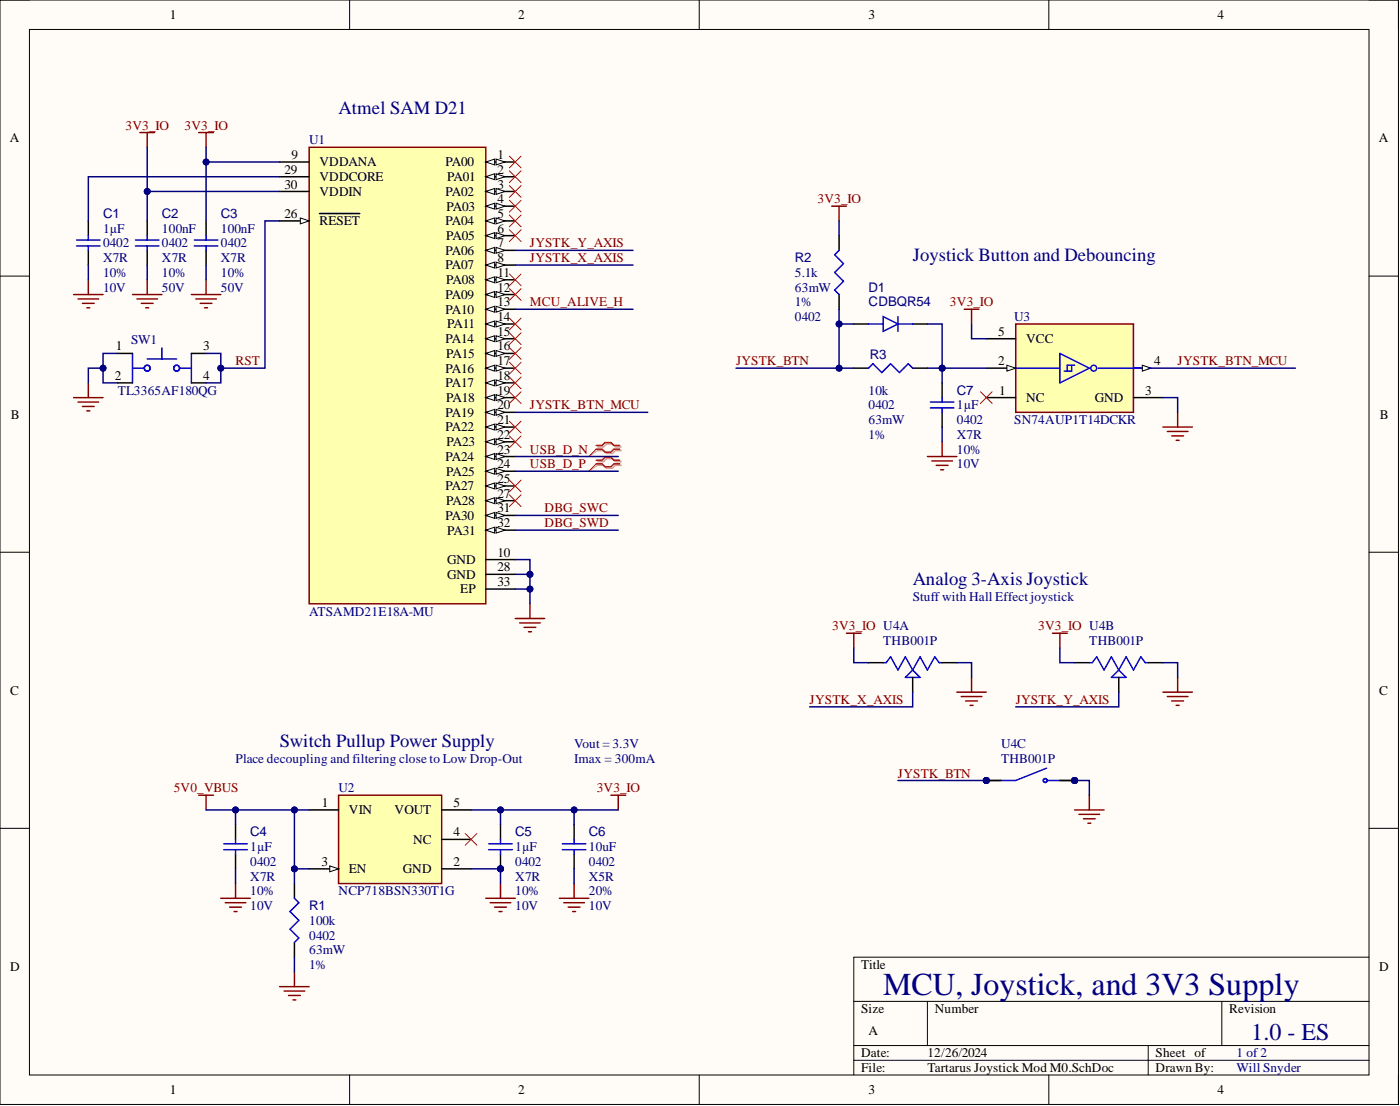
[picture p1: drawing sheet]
<svg xmlns="http://www.w3.org/2000/svg" width="241mm" height="190mm" viewBox="0 0 241 190" stroke-linecap="round" stroke-linejoin="round" font-family="sans-serif">
<defs><g id="words">
<text font-size="5.5" fill="#000080" x="152.2" y="171.3">MCU, Joystick, and 3V3 Supply</text>
<text font-size="4.1" fill="#000080" x="215.7" y="179.2">1.0 - ES</text>
<g font-size="3.2" fill="#000080">
<text x="58.4" y="19.6">Atmel SAM D21</text>
<text x="157.3" y="45">Joystick Button and Debouncing</text>
<text x="157.3" y="100.8">Analog 3-Axis Joystick</text>
<text x="48.2" y="128.7">Switch Pullup Power Supply</text>
</g>
<g font-size="2.3">
<text x="29.3" y="3.3">1</text>
<text x="89.3" y="3.3">2</text>
<text x="149.7" y="3.3">3</text>
<text x="209.8" y="3.3">4</text>
<text x="1.7" y="24.5">A</text>
<text x="49.1" y="29.9">29</text>
<text x="50.2" y="27.4">9</text>
<text x="55.1" y="28.7">VDDANA</text>
<text x="76.8" y="28.7">PA00</text>
<text x="85.8" y="27.4">1</text>
<text x="85.8" y="29.9">2</text>
<text x="237.7" y="24.5">A</text>
<text x="49.1" y="32.5">30</text>
<text x="55.1" y="31.2">VDDCORE</text>
<text x="55.1" y="33.7">VDDIN</text>
<text x="76.8" y="33.7">PA02</text>
<text x="77" y="31.2">PA01</text>
<text x="85.8" y="32.5">3</text>
<text x="85.8" y="35">4</text>
<text x="49.1" y="37.5">26</text>
<text x="55.1" y="38.8">RESET</text>
<text x="76.8" y="38.8">PA04</text>
<text x="76.9" y="41.3">PA05</text>
<text x="77" y="36.3">PA03</text>
<text x="85.8" y="37.5">5</text>
<text x="85.8" y="40.1">6</text>
<text x="76.8" y="43.9">PA06</text>
<text x="76.8" y="46.4">PA07</text>
<text x="85.8" y="42.6">7</text>
<text x="85.8" y="45.2">8</text>
<text x="85.8" y="47.7">11</text>
<text x="76.8" y="51.5">PA09</text>
<text x="76.9" y="49">PA08</text>
<text x="85.8" y="50.2">12</text>
<text x="85.8" y="52.8">13</text>
<text x="76.8" y="54">PA10</text>
<text x="76.8" y="59.1">PA14</text>
<text x="77" y="56.6">PA11</text>
<text x="85.8" y="55.3">14</text>
<text x="85.8" y="57.8">15</text>
<text x="172" y="57.8">5</text>
<text x="176.8" y="59.1">VCC</text>
<text x="19.8" y="65.4">2</text>
<text x="20" y="60.4">1</text>
<text x="35" y="60.4">3</text>
<text x="35" y="65.4">4</text>
<text x="76.8" y="64.2">PA16</text>
<text x="76.9" y="61.6">PA15</text>
<text x="85.8" y="60.4">16</text>
<text x="85.8" y="62.9">17</text>
<text x="85.8" y="65.4">18</text>
<text x="172" y="62.9">2</text>
<text x="198.9" y="62.9">4</text>
<text x="76.8" y="66.7">PA17</text>
<text x="76.8" y="71.8">PA19</text>
<text x="76.9" y="69.2">PA18</text>
<text x="85.8" y="68">19</text>
<text x="85.8" y="70.5">20</text>
<text x="172.2" y="68">1</text>
<text x="176.8" y="69.2">NC</text>
<text x="188.7" y="69.2">GND</text>
<text x="197.4" y="68">3</text>
<text x="1.9" y="72.1">B</text>
<text x="76.8" y="74.3">PA22</text>
<text x="77" y="76.9">PA23</text>
<text x="85.8" y="73.1">21</text>
<text x="85.8" y="75.6">22</text>
<text x="237.8" y="72.1">B</text>
<text x="76.8" y="79.4">PA24</text>
<text x="76.9" y="81.9">PA25</text>
<text x="85.8" y="78.1">23</text>
<text x="85.8" y="80.7">24</text>
<text x="85.8" y="83.2">25</text>
<text x="76.8" y="84.5">PA27</text>
<text x="76.8" y="89.5">PA30</text>
<text x="76.9" y="87">PA28</text>
<text x="85.8" y="85.7">27</text>
<text x="85.8" y="88.3">31</text>
<text x="77" y="92.1">PA31</text>
<text x="85.8" y="90.8">32</text>
<text x="85.8" y="95.9">10</text>
<text x="77" y="97.1">GND</text>
<text x="77" y="99.7">GND</text>
<text x="85.8" y="101">33</text>
<text x="85.8" y="98.4">28</text>
<text x="79.3" y="102.2">EP</text>
<text x="1.8" y="119.6">C</text>
<text x="237.7" y="119.6">C</text>
<text x="55.5" y="139">1</text>
<text x="60.1" y="140.3">VIN</text>
<text x="68" y="140.3">VOUT</text>
<text x="78.1" y="139">5</text>
<text x="55.4" y="149.1">3</text>
<text x="71.2" y="145.3">NC</text>
<text x="78.1" y="144.1">4</text>
<text x="78.1" y="149.1">2</text>
<text x="60.1" y="150.4">EN</text>
<text x="69.4" y="150.4">GND</text>
<text x="1.8" y="167.2">D</text>
<text x="148.4" y="166.9">Title</text>
<text x="237.7" y="167.2">D</text>
<text x="148.4" y="174.5">Size</text>
<text x="149.7" y="178.3">A</text>
<text x="161.1" y="174.5">Number</text>
<text x="211.9" y="174.5">Revision</text>
<text x="148.4" y="182.1">Date:</text>
<text x="148.4" y="184.7">File:</text>
<text x="159.8" y="182.1">12/26/2024</text>
<text x="159.8" y="184.7">Tartarus Joystick Mod M0.SchDoc</text>
<text x="199.2" y="182.1">Sheet of</text>
<text x="199.2" y="184.7">Drawn By:</text>
<text x="29.3" y="188.5">1</text>
<text x="89.3" y="188.5">2</text>
<text x="149.7" y="188.5">3</text>
<text x="209.8" y="188.5">4</text>
</g>
<g font-size="2.3" fill="#800000">
<text x="21.7" y="22.3">3V3_IO</text>
<text x="31.8" y="22.3">3V3_IO</text>
<text x="140.9" y="35">3V3_IO</text>
<text x="91.3" y="45.2">JYSTK_X_AXIS</text>
<text x="91.3" y="42.6">JYSTK_Y_AXIS</text>
<text x="91.3" y="52.8">MCU_ALIVE_H</text>
<text x="163.7" y="52.8">3V3_IO</text>
<text x="40.6" y="62.9">RST</text>
<text x="126.9" y="62.9">JYSTK_BTN</text>
<text x="203" y="62.9">JYSTK_BTN_MCU</text>
<text x="91.3" y="70.5">JYSTK_BTN_MCU</text>
<text x="91.3" y="78.1">USB_D_N</text>
<text x="91.3" y="80.7">USB_D_P</text>
<text x="93.9" y="88.3">DBG_SWC</text>
<text x="93.9" y="90.8">DBG_SWD</text>
<text x="143.4" y="108.6">3V3_IO U4A</text>
<text x="179" y="108.6">3V3_IO U4B</text>
<text x="139.5" y="121.2">JYSTK_X_AXIS</text>
<text x="175.1" y="121.2">JYSTK_Y_AXIS</text>
<text x="29.9" y="136.5">5V0_VBUS</text>
<text x="102.8" y="136.5">3V3_IO</text>
<text x="154.8" y="133.9">JYSTK_BTN</text>
</g>
<g font-size="2.3" fill="#000080">
<text x="53.3" y="24.9">U1</text>
<text x="17.8" y="40.1">1µF</text>
<text x="17.8" y="37.5">C1</text>
<text x="27.9" y="40.1">100nF</text>
<text x="27.9" y="37.5">C2</text>
<text x="38.1" y="40.1">100nF</text>
<text x="38.1" y="37.5">C3</text>
<text x="17.8" y="42.6">0402</text>
<text x="17.8" y="45.2">X7R</text>
<text x="17.8" y="47.7">10%</text>
<text x="27.9" y="45.2">X7R</text>
<text x="27.9" y="42.6">0402</text>
<text x="27.9" y="47.7">10%</text>
<text x="38.1" y="45.2">X7R</text>
<text x="38.1" y="42.6">0402</text>
<text x="38.1" y="47.7">10%</text>
<text x="137" y="47.7">5.1k</text>
<text x="137" y="45.2">R2</text>
<text x="17.8" y="50.2">10V</text>
<text x="27.9" y="50.2">50V</text>
<text x="38.1" y="50.2">50V</text>
<text x="137" y="50.2">63mW</text>
<text x="137" y="52.8">1%</text>
<text x="149.7" y="50.2">D1</text>
<text x="149.7" y="52.8">CDBQR54</text>
<text x="22.6" y="59.2">SW1</text>
<text x="137" y="55.3">0402</text>
<text x="174.8" y="55.3">U3</text>
<text x="149.9" y="61.9">R3</text>
<text x="20.3" y="68">TL3365AF180QG</text>
<text x="149.7" y="68">10k</text>
<text x="149.7" y="70.5">0402</text>
<text x="164.9" y="70.5">1µF</text>
<text x="164.9" y="68">C7</text>
<text x="149.7" y="73.1">63mW</text>
<text x="149.7" y="75.6">1%</text>
<text x="164.9" y="73.1">0402</text>
<text x="164.9" y="75.6">X7R</text>
<text x="174.8" y="73.1">SN74AUP1T14DCKR</text>
<text x="164.9" y="80.7">10V</text>
<text x="164.9" y="78.1">10%</text>
<text x="53.3" y="106">ATSAMD21E18A-MU</text>
<text x="157.3" y="103.5">Stuffwith Hall Effect joystick</text>
<text x="152.2" y="111.1">THB001P</text>
<text x="187.8" y="111.1">THB001P</text>
<text x="40.6" y="131.4">Place decoupling and filtering close to Low Drop-Out</text>
<text x="99" y="128.9">Vout = 3.3V</text>
<text x="99" y="131.4">Imax = 300mA</text>
<text x="172.5" y="128.9">U4C</text>
<text x="172.5" y="131.4">THB001P</text>
<text x="58.4" y="136.5">U2</text>
<text x="43.1" y="149.1">0402</text>
<text x="43.1" y="146.6">1µF</text>
<text x="43.1" y="144.1">C4</text>
<text x="88.8" y="149.1">0402</text>
<text x="88.8" y="146.6">1µF</text>
<text x="88.8" y="144.1">C5</text>
<text x="101.5" y="146.6">10uF</text>
<text x="101.5" y="149.1">0402</text>
<text x="101.5" y="144.1">C6</text>
<text x="43.1" y="151.7">X7R</text>
<text x="43.1" y="154.2">10%</text>
<text x="58.4" y="154.2">NCP718BSN330T1G</text>
<text x="88.8" y="151.7">X7R</text>
<text x="88.8" y="154.2">10%</text>
<text x="101.5" y="151.7">X5R</text>
<text x="101.5" y="154.2">20%</text>
<text x="43.1" y="156.8">10V</text>
<text x="53.3" y="159.3">100k</text>
<text x="53.3" y="161.8">0402</text>
<text x="53.3" y="156.8">R1</text>
<text x="88.8" y="156.8">10V</text>
<text x="101.5" y="156.8">10V</text>
<text x="53.3" y="164.4">63mW</text>
<text x="53.3" y="166.9">1%</text>
<text x="213.1" y="184.7">Will Snyder</text>
<text x="213.1" y="182.1">1 of 2</text>
</g>
</g></defs>
<path d="M0 0h241v190.2h-241z" fill-rule="evenodd" fill="#fffcf8"/>
<path d="M0 0h241v190.2h-241z" fill="none" stroke="#000" stroke-width=".17"/>
<path d="M5.1 5.1h230.9v180.1h-230.9z" fill-rule="evenodd" fill="#fffcf8"/>
<g fill="none" stroke="#000" stroke-width=".17">
<path d="M0 0h5.1M5.1 5.1h230.9v180.1h-230.9zM60.3 0v5.1M120.5 0v5.1M180.8 0v5.1M236 0h5v5.1M0 47.6h5.1M236 47.6h5M0 95.1h5.1M236 95.1h5M0 142.7h5.1M236 142.7h5"/>
<path d="M147.2 172.5h88.8M159.8 172.5v7.6M210.6 172.5v7.6M236 164.9h-88.8v20.3M60.3 185.2v5M120.5 185.2v5M147.2 180.1h88.8M147.2 182.6h88.8M180.8 185.2v5M197.9 180.1v5.1M241 185.2v5"/>
</g>
<path d="M53.3 25.4h30.4v78.6h-30.4z" fill-rule="evenodd" fill="#ffffb0"/>
<path d="M53.3 25.4h30.4v78.6h-30.4z" fill="none" stroke="#800000" stroke-width=".25"/>
<path d="M48.2 27.9h5.1M48.2 30.4h5.1M48.2 33h5.1M83.7 27.9h5.1" fill="none" stroke="#000" stroke-width=".25"/>
<path d="M83.7 27.9l1.6-.5v1z" fill="#f8fcff"/>
<path d="M83.7 27.9l1.6-.5v1z" fill="none" stroke="#000" stroke-width=".17"/>
<path d="M85.5 27.4l1.5 .5-1.5 .5z" fill="#f8fcff"/>
<path d="M85.5 27.4l1.5 .5-1.5 .5z" fill="none" stroke="#000" stroke-width=".17"/>
<path d="M83.7 30.4h5.1" fill="none" stroke="#000" stroke-width=".25"/>
<path d="M83.7 30.4l1.6-.5v1z" fill="#f8fcff"/>
<path d="M83.7 30.4l1.6-.5v1z" fill="none" stroke="#000" stroke-width=".17"/>
<path d="M85.5 29.9l1.5 .5-1.5 .5z" fill="#f8fcff"/>
<path d="M85.5 29.9l1.5 .5-1.5 .5z" fill="none" stroke="#000" stroke-width=".17"/>
<path d="M83.7 33h5.1" fill="none" stroke="#000" stroke-width=".25"/>
<path d="M83.7 33l1.6-.5v1z" fill="#f8fcff"/>
<path d="M83.7 33l1.6-.5v1z" fill="none" stroke="#000" stroke-width=".17"/>
<path d="M85.5 32.5l1.5 .5-1.5 .5z" fill="#f8fcff"/>
<path d="M85.5 32.5l1.5 .5-1.5 .5z" fill="none" stroke="#000" stroke-width=".17"/>
<path d="M83.7 35.5h5.1" fill="none" stroke="#000" stroke-width=".25"/>
<path d="M83.7 35.5l1.6-.5v1z" fill="#f8fcff"/>
<path d="M83.7 35.5l1.6-.5v1z" fill="none" stroke="#000" stroke-width=".17"/>
<path d="M85.5 35l1.5 .5-1.5 .5z" fill="#f8fcff"/>
<path d="M85.5 35l1.5 .5-1.5 .5z" fill="none" stroke="#000" stroke-width=".17"/>
<path d="M83.7 38h5.1" fill="none" stroke="#000" stroke-width=".25"/>
<path d="M83.7 38l1.6-.5v1.1z" fill="#f8fcff"/>
<path d="M83.7 38l1.6-.5v1.1z" fill="none" stroke="#000" stroke-width=".17"/>
<path d="M85.5 37.5l1.5 .5-1.5 .6z" fill="#f8fcff"/>
<path d="M85.5 37.5l1.5 .5-1.5 .6z" fill="none" stroke="#000" stroke-width=".17"/>
<path d="M83.7 40.6h5.1" fill="none" stroke="#000" stroke-width=".25"/>
<path d="M83.7 40.6l1.6-.5v1z" fill="#f8fcff"/>
<path d="M83.7 40.6l1.6-.5v1z" fill="none" stroke="#000" stroke-width=".17"/>
<path d="M85.5 40.1l1.5 .5-1.5 .5z" fill="#f8fcff"/>
<path d="M85.5 40.1l1.5 .5-1.5 .5z" fill="none" stroke="#000" stroke-width=".17"/>
<path d="M83.7 43.1h5.1" fill="none" stroke="#000" stroke-width=".25"/>
<path d="M83.7 43.1l1.6-.5v1z" fill="#f8fcff"/>
<path d="M83.7 43.1l1.6-.5v1z" fill="none" stroke="#000" stroke-width=".17"/>
<path d="M85.5 42.6l1.5 .5-1.5 .5z" fill="#f8fcff"/>
<path d="M85.5 42.6l1.5 .5-1.5 .5z" fill="none" stroke="#000" stroke-width=".17"/>
<path d="M83.7 45.7h5.1" fill="none" stroke="#000" stroke-width=".25"/>
<path d="M83.7 45.7l1.6-.5v1z" fill="#f8fcff"/>
<path d="M83.7 45.7l1.6-.5v1z" fill="none" stroke="#000" stroke-width=".17"/>
<path d="M85.5 45.2l1.5 .5-1.5 .5z" fill="#f8fcff"/>
<path d="M85.5 45.2l1.5 .5-1.5 .5z" fill="none" stroke="#000" stroke-width=".17"/>
<path d="M83.7 48.2h5.1" fill="none" stroke="#000" stroke-width=".25"/>
<path d="M83.7 48.2l1.6-.5v1z" fill="#f8fcff"/>
<path d="M83.7 48.2l1.6-.5v1z" fill="none" stroke="#000" stroke-width=".17"/>
<path d="M85.5 47.7l1.5 .5-1.5 .5z" fill="#f8fcff"/>
<path d="M85.5 47.7l1.5 .5-1.5 .5z" fill="none" stroke="#000" stroke-width=".17"/>
<path d="M83.7 50.7h5.1" fill="none" stroke="#000" stroke-width=".25"/>
<path d="M83.7 50.7l1.6-.5v1z" fill="#f8fcff"/>
<path d="M83.7 50.7l1.6-.5v1z" fill="none" stroke="#000" stroke-width=".17"/>
<path d="M85.5 50.2l1.5 .5-1.5 .5z" fill="#f8fcff"/>
<path d="M85.5 50.2l1.5 .5-1.5 .5z" fill="none" stroke="#000" stroke-width=".17"/>
<path d="M83.7 53.3h5.1" fill="none" stroke="#000" stroke-width=".25"/>
<path d="M83.7 53.3l1.6-.5v1z" fill="#f8fcff"/>
<path d="M83.7 53.3l1.6-.5v1z" fill="none" stroke="#000" stroke-width=".17"/>
<path d="M85.5 52.8l1.5 .5-1.5 .5z" fill="#f8fcff"/>
<path d="M85.5 52.8l1.5 .5-1.5 .5z" fill="none" stroke="#000" stroke-width=".17"/>
<path d="M83.7 55.8h5.1" fill="none" stroke="#000" stroke-width=".25"/>
<path d="M83.7 55.8l1.6-.5v1z" fill="#f8fcff"/>
<path d="M83.7 55.8l1.6-.5v1z" fill="none" stroke="#000" stroke-width=".17"/>
<path d="M85.5 55.3l1.5 .5-1.5 .5z" fill="#f8fcff"/>
<path d="M85.5 55.3l1.5 .5-1.5 .5z" fill="none" stroke="#000" stroke-width=".17"/>
<path d="M83.7 58.3h5.1" fill="none" stroke="#000" stroke-width=".25"/>
<path d="M83.7 58.3l1.6-.5v1z" fill="#f8fcff"/>
<path d="M83.7 58.3l1.6-.5v1z" fill="none" stroke="#000" stroke-width=".17"/>
<path d="M85.5 57.8l1.5 .5-1.5 .5z" fill="#f8fcff"/>
<path d="M85.5 57.8l1.5 .5-1.5 .5z" fill="none" stroke="#000" stroke-width=".17"/>
<path d="M83.7 60.9h5.1" fill="none" stroke="#000" stroke-width=".25"/>
<path d="M83.7 60.9l1.6-.5v1z" fill="#f8fcff"/>
<path d="M83.7 60.9l1.6-.5v1z" fill="none" stroke="#000" stroke-width=".17"/>
<path d="M85.5 60.4l1.5 .5-1.5 .5z" fill="#f8fcff"/>
<path d="M85.5 60.4l1.5 .5-1.5 .5z" fill="none" stroke="#000" stroke-width=".17"/>
<path d="M83.7 63.4h5.1" fill="none" stroke="#000" stroke-width=".25"/>
<path d="M83.7 63.4l1.6-.5v1z" fill="#f8fcff"/>
<path d="M83.7 63.4l1.6-.5v1z" fill="none" stroke="#000" stroke-width=".17"/>
<path d="M85.5 62.9l1.5 .5-1.5 .5z" fill="#f8fcff"/>
<path d="M85.5 62.9l1.5 .5-1.5 .5z" fill="none" stroke="#000" stroke-width=".17"/>
<path d="M83.7 65.9h5.1" fill="none" stroke="#000" stroke-width=".25"/>
<path d="M83.7 65.9l1.6-.5v1.1z" fill="#f8fcff"/>
<path d="M83.7 65.9l1.6-.5v1.1z" fill="none" stroke="#000" stroke-width=".17"/>
<path d="M85.5 65.4l1.5 .5-1.5 .6z" fill="#f8fcff"/>
<path d="M85.5 65.4l1.5 .5-1.5 .6z" fill="none" stroke="#000" stroke-width=".17"/>
<path d="M83.7 68.5h5.1" fill="none" stroke="#000" stroke-width=".25"/>
<path d="M83.7 68.5l1.6-.5v1z" fill="#f8fcff"/>
<path d="M83.7 68.5l1.6-.5v1z" fill="none" stroke="#000" stroke-width=".17"/>
<path d="M85.5 68l1.5 .5-1.5 .5z" fill="#f8fcff"/>
<path d="M85.5 68l1.5 .5-1.5 .5z" fill="none" stroke="#000" stroke-width=".17"/>
<path d="M83.7 71h5.1" fill="none" stroke="#000" stroke-width=".25"/>
<path d="M83.7 71l1.6-.5v1z" fill="#f8fcff"/>
<path d="M83.7 71l1.6-.5v1z" fill="none" stroke="#000" stroke-width=".17"/>
<path d="M85.5 70.5l1.5 .5-1.5 .5z" fill="#f8fcff"/>
<path d="M85.5 70.5l1.5 .5-1.5 .5z" fill="none" stroke="#000" stroke-width=".17"/>
<path d="M83.7 73.6h5.1" fill="none" stroke="#000" stroke-width=".25"/>
<path d="M83.7 73.6l1.6-.5v1z" fill="#f8fcff"/>
<path d="M83.7 73.6l1.6-.5v1z" fill="none" stroke="#000" stroke-width=".17"/>
<path d="M85.5 73.1l1.5 .5-1.5 .5z" fill="#f8fcff"/>
<path d="M85.5 73.1l1.5 .5-1.5 .5z" fill="none" stroke="#000" stroke-width=".17"/>
<path d="M83.7 76.1h5.1" fill="none" stroke="#000" stroke-width=".25"/>
<path d="M83.7 76.1l1.6-.5v1z" fill="#f8fcff"/>
<path d="M83.7 76.1l1.6-.5v1z" fill="none" stroke="#000" stroke-width=".17"/>
<path d="M85.5 75.6l1.5 .5-1.5 .5z" fill="#f8fcff"/>
<path d="M85.5 75.6l1.5 .5-1.5 .5z" fill="none" stroke="#000" stroke-width=".17"/>
<path d="M83.7 78.6h5.1" fill="none" stroke="#000" stroke-width=".25"/>
<path d="M83.7 78.6l1.6-.5v1z" fill="#f8fcff"/>
<path d="M83.7 78.6l1.6-.5v1z" fill="none" stroke="#000" stroke-width=".17"/>
<path d="M85.5 78.1l1.5 .5-1.5 .5z" fill="#f8fcff"/>
<path d="M85.5 78.1l1.5 .5-1.5 .5z" fill="none" stroke="#000" stroke-width=".17"/>
<path d="M83.7 81.2h5.1" fill="none" stroke="#000" stroke-width=".25"/>
<path d="M83.7 81.2l1.6-.5v1z" fill="#f8fcff"/>
<path d="M83.7 81.2l1.6-.5v1z" fill="none" stroke="#000" stroke-width=".17"/>
<path d="M85.5 80.7l1.5 .5-1.5 .5z" fill="#f8fcff"/>
<path d="M85.5 80.7l1.5 .5-1.5 .5z" fill="none" stroke="#000" stroke-width=".17"/>
<path d="M83.7 83.7h5.1" fill="none" stroke="#000" stroke-width=".25"/>
<path d="M83.7 83.7l1.6-.5v1z" fill="#f8fcff"/>
<path d="M83.7 83.7l1.6-.5v1z" fill="none" stroke="#000" stroke-width=".17"/>
<path d="M85.5 83.2l1.5 .5-1.5 .5z" fill="#f8fcff"/>
<path d="M85.5 83.2l1.5 .5-1.5 .5z" fill="none" stroke="#000" stroke-width=".17"/>
<path d="M83.7 86.2h5.1" fill="none" stroke="#000" stroke-width=".25"/>
<path d="M83.7 86.2l1.6-.5v1z" fill="#f8fcff"/>
<path d="M83.7 86.2l1.6-.5v1z" fill="none" stroke="#000" stroke-width=".17"/>
<path d="M85.5 85.7l1.5 .5-1.5 .5z" fill="#f8fcff"/>
<path d="M85.5 85.7l1.5 .5-1.5 .5z" fill="none" stroke="#000" stroke-width=".17"/>
<path d="M83.7 88.8h5.1" fill="none" stroke="#000" stroke-width=".25"/>
<path d="M83.7 88.8l1.6-.5v1z" fill="#f8fcff"/>
<path d="M83.7 88.8l1.6-.5v1z" fill="none" stroke="#000" stroke-width=".17"/>
<path d="M85.5 88.3l1.5 .5-1.5 .5z" fill="#f8fcff"/>
<path d="M85.5 88.3l1.5 .5-1.5 .5z" fill="none" stroke="#000" stroke-width=".17"/>
<path d="M83.7 91.3h5.1" fill="none" stroke="#000" stroke-width=".25"/>
<path d="M83.7 91.3l1.6-.5v1z" fill="#f8fcff"/>
<path d="M83.7 91.3l1.6-.5v1z" fill="none" stroke="#000" stroke-width=".17"/>
<path d="M85.5 90.8l1.5 .5-1.5 .5z" fill="#f8fcff"/>
<path d="M85.5 90.8l1.5 .5-1.5 .5z" fill="none" stroke="#000" stroke-width=".17"/>
<path d="M48.2 38h5.1" fill="none" stroke="#000" stroke-width=".25"/>
<path d="M51.8 37.5l1.5 .5-1.5 .6z" fill="#f8fcff"/>
<path d="M51.8 37.5l1.5 .5-1.5 .6z" fill="none" stroke="#000" stroke-width=".17"/>
<path d="M15.2 38v2.6M55.1 36.8h6.9M15.2 43.1v2.6M20.3 60.9h2.5M20.3 65.9h2.5M33 60.9h2.5M33 65.9h2.5M83.7 96.4h5.1M83.7 98.9h5.1M83.7 101.5h5.1" fill="none" stroke="#000" stroke-width=".25"/>
<g fill="none" stroke="#800000" stroke-width=".25">
<path d="M34.3 22.8h2.5M35.5 22.8v2.6M12.7 50.7h5.1M13.4 51.5h3.6M14.2 52.3h2M15 53h.5M15.2 48.2v2.5M12.7 68.5h5.1M13.4 69.2h3.6M14.2 70h2M15 70.8h.5M15.2 65.9v2.6"/>
<path d="M88.8 106.5h5.1M89.6 107.3h3.5M90.3 108.1h2.1M91.1 108.8h.5M91.3 104v2.5"/>
</g>
<g fill="none" stroke="#00f" stroke-width=".25">
<path d="M13.2 41.3h4.1M13.2 42.4h4.1M15.2 40.6v.7M15.2 42.4v.7M27.9 59.9v1.9M22.8 63.4h2.1M22.8 60.9v5M25.4 61.8h5M31 63.4h2M33 60.9v5"/>
<circle cx="25.4" cy="63.4" r=".51"/>
<circle cx="30.4" cy="63.4" r=".51"/>
</g>
<path d="M175.1 55.8h20.3v15.2h-20.3z" fill-rule="evenodd" fill="#ffffb0"/>
<path d="M175.1 55.8h20.3v15.2h-20.3z" fill="none" stroke="#800000" stroke-width=".25"/>
<g fill="none" stroke="#00f" stroke-width=".25">
<path d="M175.1 63.4h7.6M182.7 60.9l5.1 2.5-5.1 2.5zM184.7 63.2v.7h-1.3M185.2 62.9h-1.3v1M189.3 63.4h8.6"/>
<circle cx="188.5" cy="63.4" r=".51"/>
</g>
<path d="M170 63.4h5.1" fill="none" stroke="#000" stroke-width=".25"/>
<path d="M173.5 62.9l1.6 .5-1.6 .5z" fill="#f8fcff"/>
<path d="M173.5 62.9l1.6 .5-1.6 .5z" fill="none" stroke="#000" stroke-width=".17"/>
<path d="M196.9 63.4h1" fill="none" stroke="#000" stroke-width=".25"/>
<path d="M196.9 62.9l1.5 .5-1.5 .5z" fill="#f8fcff"/>
<path d="M196.9 62.9l1.5 .5-1.5 .5z" fill="none" stroke="#000" stroke-width=".17"/>
<path d="M144.6 40.6v2.5M144.6 50.7v2.6M170 58.3h5.1M147.2 63.4h2.5M157.3 63.4h2.5M170 68.5h5.1M195.4 68.5h5" fill="none" stroke="#000" stroke-width=".25"/>
<g fill="none" stroke="#800000" stroke-width=".25">
<path d="M143.4 35.5h2.5M144.6 35.5v2.5M166.2 53.3h2.5M167.5 53.3v2.5M159.8 78.6h5.1M160.6 79.4h3.6M162.4 76.1v2.5M200.4 73.6h5.1M201.2 74.3h3.6M202 75.1h2M202.7 75.8h.5M203 71v2.6"/>
<path d="M161.4 80.2h2M162.1 80.9h.5M34.3 137h2.5M35.5 137v2.5M105.3 137h2.5M106.6 137v2.5M38.1 154.7h5M38.8 155.5h3.6M39.6 156.2h2M40.3 157h.5M40.6 152.2v2.5M83.7 154.7h5.1"/>
<path d="M84.5 155.5h3.5M85.3 156.2h2M86 157h.5M86.3 152.2v2.5"/>
</g>
<path d="M169 67.5l2 2M171 67.5l-2 2" fill="none" stroke="#f00" stroke-width=".17"/>
<path d="M144.6 43.1l-.7 .8 1.5 1.5-1.5 1.5 1.5 1.5-1.5 1.6 .7 .7M149.7 63.4l.8-.7 1.5 1.5 1.5-1.5 1.5 1.5 1.5-1.5 .8 .7" fill="none" stroke="#00f" stroke-width=".25"/>
<path d="M58.4 137h17.7v15.2h-17.7z" fill-rule="evenodd" fill="#ffffb0"/>
<path d="M58.4 137h17.7v15.2h-17.7z" fill="none" stroke="#800000" stroke-width=".25"/>
<path d="M53.3 139.5h5.1M53.3 149.7h5.1" fill="none" stroke="#000" stroke-width=".25"/>
<path d="M56.8 149.1l1.6 .6-1.6 .5z" fill="#f8fcff"/>
<path d="M56.8 149.1l1.6 .6-1.6 .5z" fill="none" stroke="#000" stroke-width=".17"/>
<path d="M76.1 139.5h5.1M40.6 142v2.6M40.6 147.1v2.6M50.7 152.2v2.5M76.1 144.6h5.1M76.1 149.7h5.1M50.7 162.3v2.6" fill="none" stroke="#000" stroke-width=".25"/>
<path d="M80.2 143.6l2 2M82.2 143.6l-2 2" fill="none" stroke="#f00" stroke-width=".17"/>
<path d="M38.6 145.3h4M38.6 146.4h4M40.6 144.6v.7M40.6 146.4v.7M50.7 154.7l.8 .8-1.5 1.5 1.5 1.5-1.5 1.6 1.5 1.5-.8 .7" fill="none" stroke="#00f" stroke-width=".25"/>
<path d="M48.2 169.9h5.1M49 170.7h3.5M49.7 171.5h2.1M50.5 172.2h.5M50.7 167.4v2.5" fill="none" stroke="#800000" stroke-width=".25"/>
<circle cx="86.3" cy="149.7" r=".51" fill="#000080"/>
<circle cx="86.3" cy="149.7" r=".51" fill="none" stroke="#000080" stroke-width=".17"/>
<path d="M86.3 142v2.6M86.3 147.1v2.6" fill="none" stroke="#000" stroke-width=".25"/>
<circle cx="86.3" cy="149.7" r=".51" fill="#000080"/>
<circle cx="86.3" cy="149.7" r=".51" fill="none" stroke="#000080" stroke-width=".17"/>
<g fill="none" stroke="#00f" stroke-width=".25">
<path d="M160.4 69.2h4M160.4 70.3h4M162.4 68.5v.7M162.4 70.3v.7M152.2 114.1h.5l.8-1 1.3 2.3 1.2-2.3 1.3 2.3M156 116.7l1.3-1.3 1.3 1.3zM162.4 114.1h-.5l-.8-1-1.3 2.3-1.2-2.3-1.3 2.3M187.8 114.1h.5l.7-1 1.3 2.3 1.3-2.3 1.2 2.3M191.6 116.7l1.2-1.3 1.3 1.3zM197.9 114.1h-.5l-.8-1-1.2 2.3-1.3-2.3-1.3 2.3M84.2 145.3h4.1M84.2 146.4h4.1"/>
<path d="M86.3 144.6v.7M86.3 146.4v.7"/>
</g>
<path d="M162.4 65.9v2.6M162.4 71v2.6M149.7 114.1h2.5M157.3 116.7v2.5M162.4 114.1h2.5M185.2 114.1h2.6M192.8 116.7v2.5M197.9 114.1h2.5" fill="none" stroke="#000" stroke-width=".25"/>
<g fill="none" stroke="#800000" stroke-width=".25">
<path d="M145.9 109.1h2.5M147.2 109.1v2.5M164.9 119.2h5.1M165.7 120h3.5M167.5 116.7v2.5M181.4 109.1h2.5M182.7 109.1v2.5M200.4 119.2h5.1M201.2 120h3.6M203 116.7v2.5M166.4 120.7h2.1M167.2 121.5h.5"/>
<path d="M185.2 139.5h5.1M187.8 137v2.5M202 120.7h2M202.7 121.5h.5M186 140.3h3.5M186.7 141h2.1M187.5 141.8h.5"/>
</g>
<circle cx="170" cy="134.4" r=".51" fill="#000080"/>
<circle cx="170" cy="134.4" r=".51" fill="none" stroke="#000080" stroke-width=".17"/>
<circle cx="170" cy="134.4" r=".51" fill="#000080"/>
<circle cx="170" cy="134.4" r=".51" fill="none" stroke="#000080" stroke-width=".17"/>
<circle cx="185.2" cy="134.4" r=".51" fill="#000080"/>
<circle cx="185.2" cy="134.4" r=".51" fill="none" stroke="#000080" stroke-width=".17"/>
<circle cx="185.2" cy="134.4" r=".51" fill="#000080"/>
<circle cx="185.2" cy="134.4" r=".51" fill="none" stroke="#000080" stroke-width=".17"/>
<g fill="none" stroke="#00f" stroke-width=".25">
<path d="M180.4 132.3l-5.3 2.1h-2.6M180.5 134.4h2.2"/>
<circle cx="180.1" cy="134.4" r=".33"/>
</g>
<path d="M170 134.4h2.5" fill="none" stroke="#000" stroke-width=".25"/>
<circle cx="170" cy="134.4" r=".51" fill="#000080"/>
<circle cx="170" cy="134.4" r=".51" fill="none" stroke="#000080" stroke-width=".17"/>
<path d="M170 134.4h2.5" fill="none" stroke="#000" stroke-width=".25"/>
<circle cx="170" cy="134.4" r=".51" fill="#000080"/>
<circle cx="170" cy="134.4" r=".51" fill="none" stroke="#000080" stroke-width=".17"/>
<path d="M182.7 134.4h2.5" fill="none" stroke="#000" stroke-width=".25"/>
<circle cx="185.2" cy="134.4" r=".51" fill="#000080"/>
<circle cx="185.2" cy="134.4" r=".51" fill="none" stroke="#000080" stroke-width=".17"/>
<path d="M182.7 134.4h2.5" fill="none" stroke="#000" stroke-width=".25"/>
<circle cx="185.2" cy="134.4" r=".51" fill="#000080"/>
<circle cx="185.2" cy="134.4" r=".51" fill="none" stroke="#000080" stroke-width=".17"/>
<path d="M25.4 38v2.6M35.5 38v2.6M25.4 43.1v2.6M35.5 43.1v2.6M147.2 55.8h2.5M157.3 55.8h2.5M99 142v2.6M99 147.1v2.6" fill="none" stroke="#000" stroke-width=".25"/>
<g fill="none" stroke="#00f" stroke-width=".25">
<path d="M23.3 41.3h4.1M23.3 42.4h4.1M25.4 40.6v.7M25.4 42.4v.7M33.5 41.3h4.1M33.5 42.4h4.1M35.5 40.6v.7M35.5 42.4v.7M149.7 55.8h2.5M152.2 54.5l2.6 1.3-2.6 1.3zM154.8 54.5v2.6M154.8 55.8h2.5"/>
<path d="M96.9 145.3h4.1M96.9 146.4h4.1M99 144.6v.7M99 146.4v.7"/>
</g>
<g fill="none" stroke="#800000" stroke-width=".25">
<path d="M24.1 22.8h2.5M25.4 22.8v2.6M22.8 50.7h5.1M23.6 51.5h3.5M24.4 52.3h2M25.1 53h.5M25.4 48.2v2.5M33 50.7h5.1M33.7 51.5h3.6M34.5 52.3h2M35.3 53h.5M35.5 48.2v2.5"/>
<path d="M96.4 154.7h5.1M97.2 155.5h3.5M97.9 156.2h2.1M98.7 157h.5M99 152.2v2.5"/>
</g>
<g fill="none" stroke="#f00" stroke-width=".17">
<path d="M87.8 26.9l2 2M87.8 29.4l2 2.1M87.8 32l2 2M87.8 34.5l2 2M87.8 37l2 2.1M87.8 39.6l2 2M89.8 26.9l-2 2M89.8 29.4l-2 2.1M89.8 32l-2 2M89.8 34.5l-2 2M89.8 37l-2 2.1M89.8 39.6l-2 2"/>
<path d="M87.8 47.2l2 2M87.8 49.7l2 2M87.8 54.8l2 2M87.8 57.3l2 2.1M87.8 59.9l2 2M89.8 47.2l-2 2M89.8 49.7l-2 2M89.8 54.8l-2 2M89.8 57.3l-2 2.1M89.8 59.9l-2 2M87.8 62.4l2 2M87.8 64.9l2 2.1"/>
<path d="M87.8 67.5l2 2M87.8 72.5l2 2.1M87.8 75.1l2 2M89.8 62.4l-2 2M89.8 64.9l-2 2.1M89.8 67.5l-2 2M89.8 72.5l-2 2.1M89.8 75.1l-2 2M102.8 79.9l-1.3 1.3M102.8 77.4l-1.3 1.2M87.8 82.7l2 2M87.8 85.2l2 2.1"/>
<path d="M89.8 82.7l-2 2M89.8 85.2l-2 2.1"/>
</g>
<path d="M103 79.5h1l.5-.5h1l.6 .5h1M103 77h1l.5-.5h1l.6 .5h1M103 77.6h1l.5 .5h1l.6-.5h1M103 80.2h1l.5 .5h1l.6-.5h1" fill="none" stroke="#d0a19e" stroke-width=".25"/>
<path d="M103 77.6l-1.5 1M103 80.2l-1.5 1" fill="none" stroke="#d0a19e" stroke-width=".17"/>
<path d="M102.8 79.3h1l.5-.5h1l.5 .5h1M102.8 79.9h1l.5 .5h1l.5-.5h1M102.8 76.7h1l.5-.5h1l.5 .5h1M102.8 77.4h1l.5 .5h1l.5-.5h1" fill="none" stroke="#f00" stroke-width=".25"/>
<path d="M35.5 60.9h2.6v5h-2.6" fill="none" stroke="#000080" stroke-width=".25"/>
<circle cx="38.1" cy="63.4" r=".51" fill="#000080"/>
<circle cx="38.1" cy="63.4" r=".51" fill="none" stroke="#000080" stroke-width=".17"/>
<path d="M20.3 60.9h-2.5v5h2.5" fill="none" stroke="#000080" stroke-width=".25"/>
<circle cx="17.8" cy="63.4" r=".51" fill="#000080"/>
<circle cx="17.8" cy="63.4" r=".51" fill="none" stroke="#000080" stroke-width=".17"/>
<path d="M17.8 63.4h-2.6v2.5" fill="none" stroke="#000080" stroke-width=".25"/>
<circle cx="17.8" cy="63.4" r=".51" fill="#000080"/>
<circle cx="17.8" cy="63.4" r=".51" fill="none" stroke="#000080" stroke-width=".17"/>
<path d="M167.5 55.8v2.5h2.5M126.9 63.4h20.3M197.9 63.4h25.4M200.4 68.5h2.6v2.5M88.8 88.8h17.8M88.8 91.3h17.8" fill="none" stroke="#000080" stroke-width=".25"/>
<circle cx="144.6" cy="63.4" r=".51" fill="#000080"/>
<circle cx="144.6" cy="63.4" r=".51" fill="none" stroke="#000080" stroke-width=".17"/>
<path d="M159.8 63.4h10.2" fill="none" stroke="#000080" stroke-width=".25"/>
<circle cx="162.4" cy="63.4" r=".51" fill="#000080"/>
<circle cx="162.4" cy="63.4" r=".51" fill="none" stroke="#000080" stroke-width=".17"/>
<path d="M162.4 63.4v2.5" fill="none" stroke="#000080" stroke-width=".25"/>
<circle cx="162.4" cy="63.4" r=".51" fill="#000080"/>
<circle cx="162.4" cy="63.4" r=".51" fill="none" stroke="#000080" stroke-width=".17"/>
<path d="M162.4 73.6v2.5M86.3 139.5v2.5" fill="none" stroke="#000080" stroke-width=".25"/>
<circle cx="86.3" cy="139.5" r=".51" fill="#000080"/>
<circle cx="86.3" cy="139.5" r=".51" fill="none" stroke="#000080" stroke-width=".17"/>
<path d="M40.6 149.7v2.5M86.3 149.7v2.5" fill="none" stroke="#000080" stroke-width=".25"/>
<circle cx="86.3" cy="149.7" r=".51" fill="#000080"/>
<circle cx="86.3" cy="149.7" r=".51" fill="none" stroke="#000080" stroke-width=".17"/>
<path d="M81.2 139.5h25.4" fill="none" stroke="#000080" stroke-width=".25"/>
<circle cx="86.3" cy="139.5" r=".51" fill="#000080"/>
<circle cx="86.3" cy="139.5" r=".51" fill="none" stroke="#000080" stroke-width=".17"/>
<circle cx="99" cy="139.5" r=".51" fill="#000080"/>
<circle cx="99" cy="139.5" r=".51" fill="none" stroke="#000080" stroke-width=".17"/>
<path d="M35.5 139.5h17.8" fill="none" stroke="#000080" stroke-width=".25"/>
<circle cx="40.6" cy="139.5" r=".51" fill="#000080"/>
<circle cx="40.6" cy="139.5" r=".51" fill="none" stroke="#000080" stroke-width=".17"/>
<circle cx="50.7" cy="139.5" r=".51" fill="#000080"/>
<circle cx="50.7" cy="139.5" r=".51" fill="none" stroke="#000080" stroke-width=".17"/>
<path d="M40.6 139.5v2.5" fill="none" stroke="#000080" stroke-width=".25"/>
<circle cx="40.6" cy="139.5" r=".51" fill="#000080"/>
<circle cx="40.6" cy="139.5" r=".51" fill="none" stroke="#000080" stroke-width=".17"/>
<path d="M81.2 149.7h5.1" fill="none" stroke="#000080" stroke-width=".25"/>
<circle cx="86.3" cy="149.7" r=".51" fill="#000080"/>
<circle cx="86.3" cy="149.7" r=".51" fill="none" stroke="#000080" stroke-width=".17"/>
<path d="M50.7 139.5v10.2h2.6" fill="none" stroke="#000080" stroke-width=".25"/>
<circle cx="50.7" cy="149.7" r=".51" fill="#000080"/>
<circle cx="50.7" cy="149.7" r=".51" fill="none" stroke="#000080" stroke-width=".17"/>
<circle cx="50.7" cy="139.5" r=".51" fill="#000080"/>
<circle cx="50.7" cy="139.5" r=".51" fill="none" stroke="#000080" stroke-width=".17"/>
<path d="M50.7 149.7v2.5" fill="none" stroke="#000080" stroke-width=".25"/>
<circle cx="50.7" cy="149.7" r=".51" fill="#000080"/>
<circle cx="50.7" cy="149.7" r=".51" fill="none" stroke="#000080" stroke-width=".17"/>
<path d="M88.8 53.3h20.3M88.8 43.1h20.3M88.8 45.7h20.3M88.8 78.6h17.8M88.8 71h22.8M88.8 81.2h17.8M154.8 134.4h15.2M50.7 164.9v2.5" fill="none" stroke="#000080" stroke-width=".25"/>
<circle cx="170" cy="134.4" r=".51" fill="#000080"/>
<circle cx="170" cy="134.4" r=".51" fill="none" stroke="#000080" stroke-width=".17"/>
<path d="M185.2 134.4h2.6v2.6" fill="none" stroke="#000080" stroke-width=".25"/>
<circle cx="185.2" cy="134.4" r=".51" fill="#000080"/>
<circle cx="185.2" cy="134.4" r=".51" fill="none" stroke="#000080" stroke-width=".17"/>
<path d="M48.2 30.4h-33v7.6M48.2 38h-2.5v25.4h-7.6M15.2 45.7v2.5M147.2 111.6v2.5h2.5M157.3 119.2v2.6h-17.8M164.9 114.1h2.6v2.6M182.7 111.6v2.5h2.5M192.8 119.2v2.6h-17.7M200.4 114.1h2.6v2.6" fill="none" stroke="#000080" stroke-width=".25"/>
<circle cx="38.1" cy="63.4" r=".51" fill="#000080"/>
<circle cx="38.1" cy="63.4" r=".51" fill="none" stroke="#000080" stroke-width=".17"/>
<path d="M48.2 27.9h-12.7v10.1M25.4 45.7v2.5M35.5 45.7v2.5" fill="none" stroke="#000080" stroke-width=".25"/>
<circle cx="35.5" cy="27.9" r=".51" fill="#000080"/>
<circle cx="35.5" cy="27.9" r=".51" fill="none" stroke="#000080" stroke-width=".17"/>
<path d="M35.5 25.4v2.5" fill="none" stroke="#000080" stroke-width=".25"/>
<circle cx="35.5" cy="27.9" r=".51" fill="#000080"/>
<circle cx="35.5" cy="27.9" r=".51" fill="none" stroke="#000080" stroke-width=".17"/>
<path d="M48.2 33h-22.8v5" fill="none" stroke="#000080" stroke-width=".25"/>
<circle cx="25.4" cy="33" r=".51" fill="#000080"/>
<circle cx="25.4" cy="33" r=".51" fill="none" stroke="#000080" stroke-width=".17"/>
<path d="M25.4 25.4v7.6" fill="none" stroke="#000080" stroke-width=".25"/>
<circle cx="25.4" cy="33" r=".51" fill="#000080"/>
<circle cx="25.4" cy="33" r=".51" fill="none" stroke="#000080" stroke-width=".17"/>
<path d="M88.8 101.5h2.5" fill="none" stroke="#000080" stroke-width=".25"/>
<circle cx="91.3" cy="101.5" r=".51" fill="#000080"/>
<circle cx="91.3" cy="101.5" r=".51" fill="none" stroke="#000080" stroke-width=".17"/>
<path d="M88.8 98.9h2.5" fill="none" stroke="#000080" stroke-width=".25"/>
<circle cx="91.3" cy="98.9" r=".51" fill="#000080"/>
<circle cx="91.3" cy="98.9" r=".51" fill="none" stroke="#000080" stroke-width=".17"/>
<path d="M88.8 96.4h2.5v7.6" fill="none" stroke="#000080" stroke-width=".25"/>
<circle cx="91.3" cy="101.5" r=".51" fill="#000080"/>
<circle cx="91.3" cy="101.5" r=".51" fill="none" stroke="#000080" stroke-width=".17"/>
<circle cx="91.3" cy="98.9" r=".51" fill="#000080"/>
<circle cx="91.3" cy="98.9" r=".51" fill="none" stroke="#000080" stroke-width=".17"/>
<path d="M99 139.5v2.5M99 149.7v2.5" fill="none" stroke="#000080" stroke-width=".25"/>
<circle cx="99" cy="139.5" r=".51" fill="#000080"/>
<circle cx="99" cy="139.5" r=".51" fill="none" stroke="#000080" stroke-width=".17"/>
<path d="M144.6 55.8h2.6" fill="none" stroke="#000080" stroke-width=".25"/>
<circle cx="144.6" cy="55.8" r=".51" fill="#000080"/>
<circle cx="144.6" cy="55.8" r=".51" fill="none" stroke="#000080" stroke-width=".17"/>
<path d="M159.8 55.8h2.6v7.6" fill="none" stroke="#000080" stroke-width=".25"/>
<circle cx="162.4" cy="63.4" r=".51" fill="#000080"/>
<circle cx="162.4" cy="63.4" r=".51" fill="none" stroke="#000080" stroke-width=".17"/>
<path d="M144.6 53.3v10.1" fill="none" stroke="#000080" stroke-width=".25"/>
<circle cx="144.6" cy="63.4" r=".51" fill="#000080"/>
<circle cx="144.6" cy="63.4" r=".51" fill="none" stroke="#000080" stroke-width=".17"/>
<circle cx="144.6" cy="55.8" r=".51" fill="#000080"/>
<circle cx="144.6" cy="55.8" r=".51" fill="none" stroke="#000080" stroke-width=".17"/>
<path d="M144.6 38v2.6" fill="none" stroke="#000080" stroke-width=".25"/>
<use href="#words"/>
</svg>
